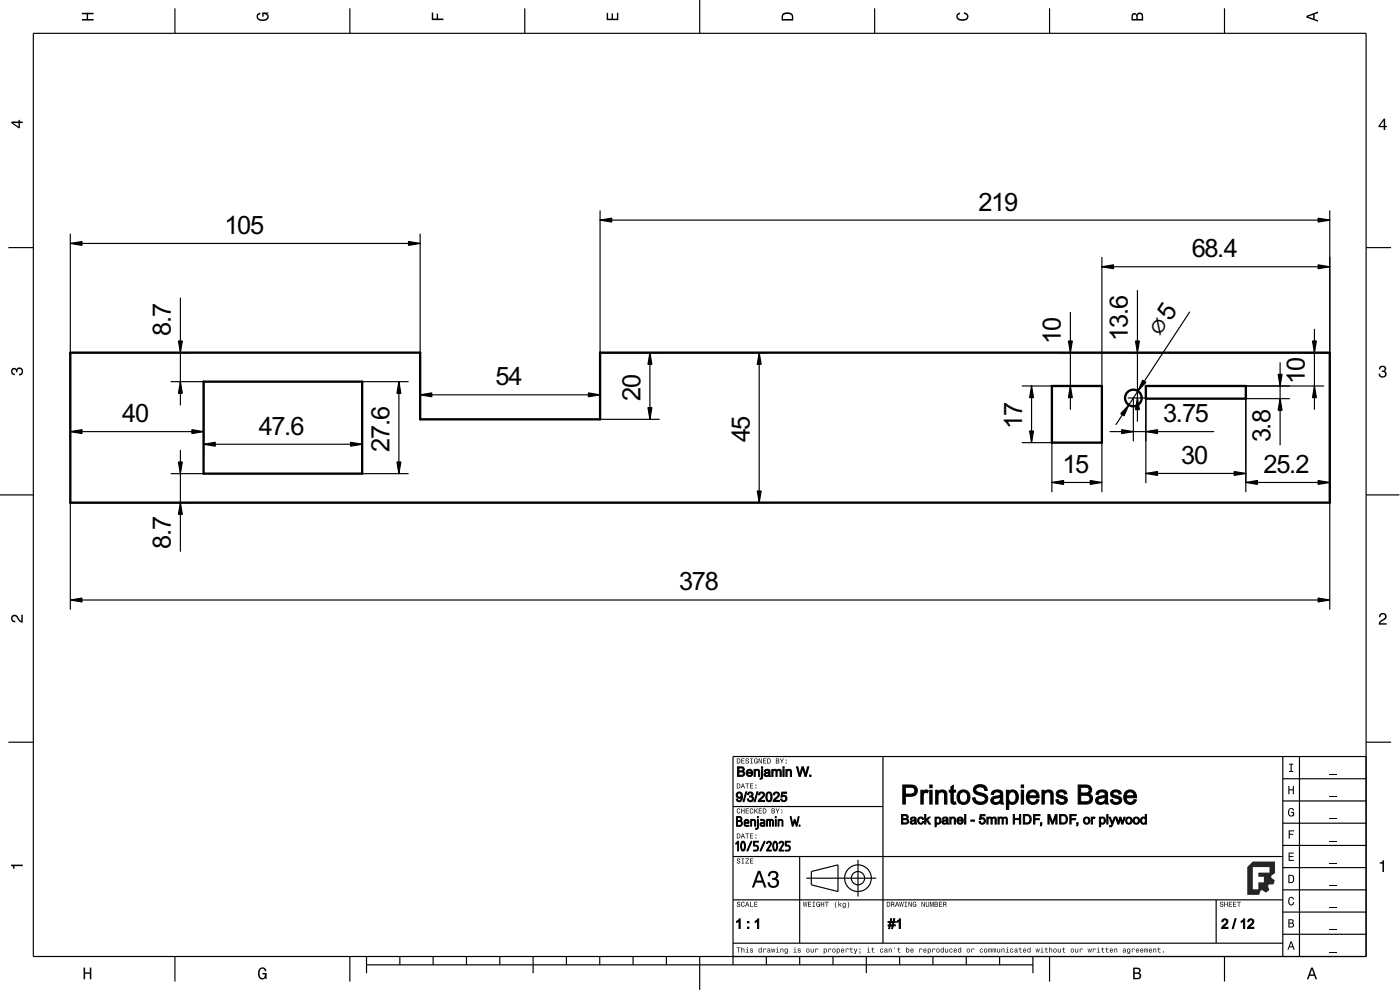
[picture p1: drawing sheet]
<svg xmlns="http://www.w3.org/2000/svg" width="420mm" height="297mm" viewBox="0 0 420 297" stroke-linecap="round" stroke-linejoin="round" font-family="sans-serif">
<defs><g id="words">
<g font-size="6.9">
<text x="293.7" y="63.2">219</text>
<text x="67.4" y="70.2">105</text>
<text x="357.7" y="77.2">68.4</text>
<text x="51.3" y="100.8" transform="rotate(-90 51.3 100.8)">8.7</text>
<text x="348.1" y="101.4" transform="rotate(-57 348.1 101.4)">⌀5</text>
<text x="318.4" y="103.1" transform="rotate(-90 318.4 103.1)">10</text>
<text x="338.5" y="102.3" transform="rotate(-90 338.5 102.3)">13.6</text>
<text x="148.7" y="115.6">54</text>
<text x="391.6" y="115.1" transform="rotate(-90 391.6 115.1)">10</text>
<text x="192.2" y="120.2" transform="rotate(-90 192.2 120.2)">20</text>
<text x="36.7" y="126.7">40</text>
<text x="77.6" y="130.4">47.6</text>
<text x="306.7" y="128.6" transform="rotate(-90 306.7 128.6)">17</text>
<text x="349" y="126.7">3.75</text>
<text x="116.9" y="135.6" transform="rotate(-90 116.9 135.6)">27.6</text>
<text x="225" y="132.7" transform="rotate(-90 225 132.7)">45</text>
<text x="381.3" y="132.7" transform="rotate(-90 381.3 132.7)">3.8</text>
<text x="318.9" y="141.9">15</text>
<text x="354.5" y="139.2">30</text>
<text x="379.2" y="141.9">25.2</text>
<text x="51.3" y="164.7" transform="rotate(-90 51.3 164.7)">8.7</text>
<text x="203.8" y="177.2">378</text>
</g>
</g></defs>
<g fill="none" stroke="#000" stroke-width=".35">
<path d="M10 10h400v277h-400zM52.5 2.5v7.5M105 2.5v7.5M157.5 2.5v7.5M210 0v10M262.5 2.5v7.5M315 2.5v7.5M367.5 2.5v7.5M2.5 74.3h7.5M410 74.3h7.5M0 148.5h10M410 148.5h10"/>
<path d="M2.5 222.7h7.5M265 227v56M385 233.7h25M385 227v60M390 227v60M410 222.7h7.5M410 227h-190v62.5M220 257h165M220 242h45M240 257v26M257.5 258v11M385 253.7h25"/>
<path d="M385 247h25M385 240.3h25M220 270h165M242 263.5h21M243.5 261.5l8-2v8l-8-2zM365 270v13M385 273.7h25M385 267h25M385 260.3h25M52.5 287v7.5M105 287v7.5M110 289.5h200"/>
<path d="M110 287v5M120 287v2.5M130 287v2.5M140 287v2.5M150 287v2.5M160 287v5M170 287v2.5M180 287v2.5M190 287v2.5M200 287v2.5M210 287v10M220 283h165"/>
<path d="M230 287v2.5M240 287v2.5M250 287v2.5M260 287v5M270 287v2.5M280 287v2.5M290 287v2.5M300 287v2.5M310 287v5M315 287v7.5M367.5 287v7.5M385 280.3h25"/>
<circle cx="257.5" cy="263.5" r="4"/>
<circle cx="257.5" cy="263.5" r="2"/>
</g>
<g fill="#000">
<path d="M24.6 3.8h3.5v.5h-1.7v1.4h1.7v.5h-3.5v-.5h1.4v-1.4h-1.4z" fill-rule="evenodd"/>
<path d="M77.3 4.2l.8-.4v.5l-.3 .1a.68 .68 0 0 0-.4 .6 .68 .68 0 0 0 .4 .6 1.68 1.68 0 0 0 2.4-.6 .92 .92 0 0 0-1.1-.8v.8h-.4v-1.3h1.9v.3l-.5 .1 .4 .4a1.19 1.19 0 0 1-.9 1.7 1.9 1.9 0 0 1-2.6-1.3z" fill-rule="evenodd"/>
<path d="M129.6 3.8h.4v1.8h1v-1.5h.5v1.5h1.6v.4h-3.5z" fill-rule="evenodd"/>
<path d="M182.1 3.9h.4v1.7h1v-1.6h.5v1.6h1.2v-1.8h.4v2.3h-3.5z" fill-rule="evenodd"/>
<path d="M235 4a2.19 2.19 0 0 0-.4 2.2h3.5v-1.2a1.92 1.92 0 0 0-3.1-1zM235.3 4.4l.4-.2a1.44 1.44 0 0 1 2 .8v.7h-2.7l.1-1z" fill-rule="evenodd"/>
<path d="M287.3 4.2l.8-.4v.4l-.3 .1a.66 .66 0 0 0-.4 .6 .66 .66 0 0 0 .4 .6l.4 .2a1.59 1.59 0 0 0 2-.7 .9 .9 0 0 0-.9-.8v-.5a1.24 1.24 0 0 1 1.3 1.1 1.24 1.24 0 0 1-1 1.4 1.93 1.93 0 0 1-2.6-1.2z" fill-rule="evenodd"/>
<path d="M339.8 4.2l-.2 2h3.5v-1.4a.98 .98 0 0 0-.8-1 .98 .98 0 0 0-1.1 .6 .84 .84 0 0 0-1.4-.2zM340.1 4.5l.4-.1 .4 .1 .1 1.2h-1zM341.6 4.4l.4-.2a.57 .57 0 0 1 .7 .7v.8h-1.3z" fill-rule="evenodd"/>
<path d="M392.1 4.7v.6l3.5 1.2v-.4l-1.1-.4v-1.4l1.1-.4v-.4zM392.6 5l1.5-.5v1z" fill-rule="evenodd"/>
<path d="M3.4 36.5v.4l2.1 1.6h.5v-1.6h.8v-.4h-.8v-.5h-.4v.5zM4 36.9h1.6v1.1z" fill-rule="evenodd"/>
<path d="M415.3 35.6l-1.6 2.1v.5h1.6v.8h.4v-.8h.5v-.4h-.5v-2.2zM415.3 36.2v1.6h-1.1z" fill-rule="evenodd"/>
<path d="M3.6 110.6a.86 .86 0 0 1 1.4 .2 1.12 1.12 0 0 1 1.5-.4 1.12 1.12 0 0 1 .3 1.6l-.5 .6-.6 .1v-.5a.72 .72 0 0 0 .9-.7 .72 .72 0 0 0-.8-.7 .72 .72 0 0 0-.6 .9h-.4a.62 .62 0 0 0-.4-.8 .62 .62 0 0 0-.8 .4 .62 .62 0 0 0 .5 .8h.4l-.1 .5a1.17 1.17 0 0 1-1-.7 1.17 1.17 0 0 1 .2-1.3z" fill-rule="evenodd"/>
<path d="M414.1 110a1.01 1.01 0 0 1 1.5-.2 1.01 1.01 0 0 1 0 1.5 1.12 1.12 0 0 1 .4 1.6 1.12 1.12 0 0 1-1.6 .3l-.6-.6-.1-.5h.5a.72 .72 0 0 0 .6 .9 .72 .72 0 0 0 .8-.8 .72 .72 0 0 0-.9-.6v-.4a.62 .62 0 0 0 .8-.4 .62 .62 0 0 0-.5-.8 .62 .62 0 0 0-.7 .5l-.1 .4h-.4z" fill-rule="evenodd"/>
<path d="M3.6 184.7a1.22 1.22 0 0 1 2 .8l.8 .8v-1.9h.4v2.4a2.76 2.76 0 0 1-2-1.8 .69 .69 0 0 0-1.1 .5 .69 .69 0 0 0 .9 .8v.4a1.18 1.18 0 0 1-1.2-.6 1.18 1.18 0 0 1 .2-1.4z" fill-rule="evenodd"/>
<path d="M414.2 184.2a1.18 1.18 0 0 1 1.9 .3 1.18 1.18 0 0 1-1 1.7l-.8 .8h1.9v.4h-2.4a2.76 2.76 0 0 1 1.8-2 .69 .69 0 0 0-.5-1.1 .69 .69 0 0 0-.8 .9h-.5z" fill-rule="evenodd"/>
<path d="M221.1 227.6v1.5h.5a.77 .77 0 0 0 .6-.8 .77 .77 0 0 0-.6-.7zM221.3 227.8a.58 .58 0 0 1 .7 .5 .58 .58 0 0 1-.7 .6zM222.5 227.6v1.5h.9v-.2h-.7v-.5h.7v-.2h-.7v-.4h.7v-.2zM223.9 227.7a.6 .6 0 0 0 0 .6 .6 .6 0 0 0 .7 .2 .33 .33 0 0 1-.4 .5 .33 .33 0 0 1-.3-.4h-.2a.54 .54 0 0 0 .6 .6 .54 .54 0 0 0 .5-.7 .54 .54 0 0 0-.8-.4 .28 .28 0 0 1 .2-.4 .28 .28 0 0 1 .3 .3h.2v-.2l-.3-.2zM225.2 227.6v.2h.2v1.1h-.2v.2h.7v-.2h-.3v-1.1h.3v-.2zM226.4 227.7a.72 .72 0 0 0-.2 1 .72 .72 0 0 0 1 .3l.2 .1v-.8h-.6v.1h.4l-.2 .5a.52 .52 0 0 1-.6-.6 .52 .52 0 0 1 .7-.4l.3 .1-.3-.4zM227.7 227.6v1.5h.1v-1.3l.6 1.3h.2v-1.5h-.1v1.2l-.6-1.2zM229 227.6v1.5h.9v-.2h-.7v-.5h.7v-.2h-.7v-.4h.7v-.2zM230.3 227.6v1.5h.5a.77 .77 0 0 0 .5-.8 .77 .77 0 0 0-.5-.7zM230.5 227.8a.58 .58 0 0 1 .6 .5 .58 .58 0 0 1-.6 .6zM232.9 227.6v1.5h.5a.42 .42 0 0 0 .5-.3 .42 .42 0 0 0-.3-.5l.2-.2-.1-.4zM233.1 227.8h.3a.23 .23 0 0 1 .2 .2 .23 .23 0 0 1-.3 .2h-.2zM233.1 228.4h.3a.26 .26 0 0 1 .3 .2 .26 .26 0 0 1-.3 .3h-.3zM234.1 227.6l.5 .9v.6h.2v-.6l.5-.9h-.3l-.3 .7-.4-.7zM235.8 228.7v.4h.3v-.4zM235.8 227.9v.3h.3v-.3z" fill-rule="evenodd"/>
<path d="M221.1 235.1v1.5h.5a.77 .77 0 0 0 .6-.8 .77 .77 0 0 0-.6-.7zM221.3 235.3a.58 .58 0 0 1 .7 .5 .58 .58 0 0 1-.7 .6zM222.8 235.1l-.5 1.5h.2l.1-.5h.6l.2 .5h.2l-.5-1.5zM222.9 235.3l.3 .6h-.5zM223.7 235.1v.2h.4v1.3h.2v-1.3h.5v-.2zM225.1 235.1v1.5h.9v-.2h-.7v-.5h.7v-.2h-.7v-.4h.7v-.2zM226.7 236.2v.4h.3v-.4zM226.7 235.4v.3h.3v-.3z" fill-rule="evenodd"/>
<path d="M386.6 235.8h.4v1h1v-1h.3v2.5h-.3v-1.2h-1v1.2h-.4z" fill-rule="evenodd"/>
<path d="M386.9 229.1h1.2v.3h-.5v1.9h.5v.3h-1.2v-.3h.4v-1.9h-.4z" fill-rule="evenodd"/>
<path d="M3.3 259.4h3.5v.5h-2.5v.8h-.3a.77 .77 0 0 0-.7-.9z" fill-rule="evenodd"/>
<path d="M221.3 257.7a.6 .6 0 0 0 0 .6 .6 .6 0 0 0 .7 .3 .33 .33 0 0 1-.4 .4 .33 .33 0 0 1-.3-.4h-.2a.54 .54 0 0 0 .6 .6 .54 .54 0 0 0 .5-.7 .54 .54 0 0 0-.8-.4 .28 .28 0 0 1 .2-.4 .28 .28 0 0 1 .3 .3h.2v-.2l-.3-.2zM222.6 257.6v.2h.2v1.1h-.2v.2h.7v-.2h-.3v-1.1h.3v-.2zM223.8 257.6v.2h.8l-.9 1.3h1.1v-.2h-.9l.9-1.3zM225.1 257.6v1.5h.9v-.2h-.7v-.5h.7v-.2h-.7v-.4h.7v-.2z" fill-rule="evenodd"/>
<path d="M221.1 250.1v1.5h.5a.77 .77 0 0 0 .6-.8 .77 .77 0 0 0-.6-.7zM221.3 250.3a.58 .58 0 0 1 .7 .5 .58 .58 0 0 1-.7 .6zM222.8 250.1l-.5 1.5h.2l.1-.5h.6l.2 .5h.2l-.5-1.5zM222.9 250.3l.3 .6h-.5zM223.7 250.1v.2h.4v1.3h.2v-1.3h.5v-.2zM225.1 250.1v1.5h.9v-.2h-.7v-.5h.7v-.2h-.7v-.4h.7v-.2zM226.7 251.2v.4h.3v-.4zM226.7 250.4v.3h.3v-.3z" fill-rule="evenodd"/>
<path d="M221.3 242.7a.72 .72 0 0 0-.2 1 .72 .72 0 0 0 .9 .3l.2-.5-.4 .4a.56 .56 0 0 1-.5-.6 .56 .56 0 0 1 .6-.5l.3 .2-.4-.4zM222.4 242.6v1.5h.2v-.7h.6v.7h.2v-1.5h-.2v.6h-.6v-.6zM223.8 242.6v1.5h.9v-.2h-.7v-.5h.7v-.2h-.7v-.4h.7v-.2zM225.2 242.7a.72 .72 0 0 0-.2 1 .72 .72 0 0 0 .9 .3l.2-.5-.4 .4a.56 .56 0 0 1-.5-.6 .56 .56 0 0 1 .6-.5l.3 .2-.4-.4zM226.4 242.6v1.5h.2l.2-.8 .5 .8h.2l-.6-.9 .6-.6h-.3l-.6 .7v-.7zM227.7 242.6v1.5h.9v-.2h-.7v-.5h.7v-.2h-.7v-.4h.7v-.2zM228.9 242.6v1.5h.5a.77 .77 0 0 0 .6-.8 .77 .77 0 0 0-.6-.7zM229.1 242.7a.58 .58 0 0 1 .7 .6 .58 .58 0 0 1-.7 .6zM231.6 242.6v1.5h.5a.42 .42 0 0 0 .5-.3 .42 .42 0 0 0-.3-.5l.2-.3-.1-.3zM231.7 242.7h.4a.23 .23 0 0 1 .2 .3 .23 .23 0 0 1-.3 .2h-.3zM231.7 243.4h.4a.26 .26 0 0 1 .3 .2 .26 .26 0 0 1-.3 .3h-.4zM232.7 242.6l.6 .9v.6h.2v-.6l.5-.9h-.3l-.3 .7-.4-.7zM234.5 243.7v.4h.3v-.4zM234.5 242.9v.3h.3v-.3z" fill-rule="evenodd"/>
<path d="M386.7 255.8h1.6v.3h-1.2v.8h1.1v.3h-1.1v.8h1.2v.3h-1.6z" fill-rule="evenodd"/>
<path d="M386.7 249.1h1.7v.3h-1.3v.8h1v.3h-1v1.1h-.4z" fill-rule="evenodd"/>
<path d="M386.8 242.8a.85 .85 0 0 1 .9-.4 .85 .85 0 0 1 .7 .8h-.4l-.3-.5a1.04 1.04 0 0 0-.9 .9 1.04 1.04 0 0 0 .7 1.1l.4-.2 .1-.6h-.5v-.3h.9v1.4l-.3-.4-.4 .4a1.2 1.2 0 0 1-1.1-1.8z" fill-rule="evenodd"/>
<path d="M221.3 270.7a.6 .6 0 0 0 0 .6 .6 .6 0 0 0 .7 .3 .33 .33 0 0 1-.4 .4 .33 .33 0 0 1-.3-.4h-.2a.54 .54 0 0 0 .6 .6 .54 .54 0 0 0 .5-.7 .54 .54 0 0 0-.8-.4 .28 .28 0 0 1 .2-.4 .28 .28 0 0 1 .3 .3h.2v-.2l-.3-.2zM222.6 270.7a.72 .72 0 0 0-.2 1 .72 .72 0 0 0 .9 .3l.2-.5-.4 .4a.56 .56 0 0 1-.5-.6 .56 .56 0 0 1 .6-.5l.3 .2-.4-.4zM224.1 270.6l-.5 1.5h.2l.1-.5h.6l.2 .5h.2l-.5-1.5zM224.2 270.8l.3 .7h-.5zM225.1 270.6v1.5h1v-.2h-.8v-1.3zM226.4 270.6v1.5h.9v-.2h-.7v-.5h.7v-.2h-.7v-.4h.7v-.2z" fill-rule="evenodd"/>
<path d="M227.5 261.3l-1.9 5h.7l.5-1.5h2l.5 1.5h.7l-1.8-5zM227.8 262l.8 2.2h-1.5zM230.9 261.7l-.4 1.2h.6a.88 .88 0 0 1 .5-1.1 .88 .88 0 0 1 1.1 .4 .88 .88 0 0 1-.3 1.2h-.7v.6a1.03 1.03 0 0 1 1.4 .6 1.03 1.03 0 0 1-.7 1.3 1.03 1.03 0 0 1-1.3-.7l-.1-.5h-.7a1.68 1.68 0 0 0 2.2 1.7 1.68 1.68 0 0 0 .9-2.6l-.4-.2a1.29 1.29 0 0 0 .5-1.6 1.29 1.29 0 0 0-1.5-.7z" fill-rule="evenodd"/>
<path d="M241 270.6l.2 1.5h.2l.2-1.3 .3 1.3h.1l.3-1.5h-.2l-.2 1.2-.2-1.2h-.2l-.2 1.2-.2-1.2zM242.5 270.6v1.5h.9v-.2h-.7v-.5h.7v-.2h-.7v-.4h.7v-.2zM243.9 270.6v.2h.2v1.1h-.2v.2h.7v-.2h-.3v-1.1h.3v-.2zM245.1 270.7a.72 .72 0 0 0-.2 1 .72 .72 0 0 0 1 .3l.2 .1v-.8h-.6v.1h.4l-.2 .5a.52 .52 0 0 1-.6-.6 .52 .52 0 0 1 .7-.4l.3 .1-.3-.4zM246.3 270.6v1.5h.2v-.7h.6v.7h.2v-1.5h-.2v.6h-.6v-.6zM247.6 270.6v.2h.4v1.3h.2v-1.3h.5v-.2zM250.9 270.5a1.35 1.35 0 0 0 .1 2 1.84 1.84 0 0 1 0-2zM251.6 270.5v1.6h.2l.2-.6 .4 .6h.2l-.5-.8 .5-.4-.8 .5v-.9zM253 271a.55 .55 0 0 0-.2 .8 .55 .55 0 0 0 .8 .1 .41 .41 0 0 1-.2 .4 .41 .41 0 0 1-.5-.1 .47 .47 0 0 0 .5 .3 .47 .47 0 0 0 .4-.5v-1.1l-.2 .2-.3-.2zM253.1 271.2l.1-.1a.39 .39 0 0 1 .4 .4 .39 .39 0 0 1-.5 .3zM254.4 270.5a1.85 1.85 0 0 1 0 2 1.22 1.22 0 0 0 0-2z" fill-rule="evenodd"/>
<path d="M266.1 270.6v1.5h.5a.77 .77 0 0 0 .6-.8 .77 .77 0 0 0-.6-.7zM266.3 270.8a.58 .58 0 0 1 .7 .5 .58 .58 0 0 1-.7 .6zM267.5 270.6v1.5h.2v-.7a.45 .45 0 0 1 .5 .2 .45 .45 0 0 1 0 .5l.3-.1-.3-.7a.42 .42 0 0 0 .2-.4 .42 .42 0 0 0-.4-.3zM267.7 270.8h.2a.26 .26 0 0 1 .3 .2 .26 .26 0 0 1-.3 .3h-.2zM269.1 270.6l-.5 1.5h.2l.1-.5h.6l.2 .5h.2l-.5-1.5zM269.2 270.8l.3 .6h-.5zM269.9 270.6l.2 1.5h.2l.2-1.3 .3 1.3h.1l.3-1.5h-.2l-.1 1.2-.3-1.2h-.1l-.3 1.2-.1-1.2zM271.5 270.6v.2h.2v1.1h-.2v.2h.7v-.2h-.3v-1.1h.3v-.2zM272.7 270.6v1.5h.1v-1.3l.6 1.3h.2v-1.5h-.1v1.2l-.6-1.2zM274 270.7a.72 .72 0 0 0-.2 1 .72 .72 0 0 0 1 .3l.2 .1v-.8h-.6v.1h.4l-.2 .5a.52 .52 0 0 1-.6-.6 .52 .52 0 0 1 .7-.4l.3 .1-.3-.4zM276.6 270.6v1.5h.1v-1.3l.6 1.3h.2v-1.5h-.1v1.2l-.6-1.2zM277.8 270.6v.9a.52 .52 0 0 0 .6 .6 .52 .52 0 0 0 .5-.6v-.9h-.2v.9a.33 .33 0 0 1-.3 .4 .33 .33 0 0 1-.4-.4v-.9zM279.1 270.6v1.5h.2v-1.4l.3 1.4h.1l.3-1.4v1.4h.2v-1.5h-.3l-.2 1.3-.3-1.3zM280.5 270.6v1.5h.5a.42 .42 0 0 0 .5-.3 .42 .42 0 0 0-.3-.5l.2-.2-.1-.4zM280.7 270.8h.3a.23 .23 0 0 1 .2 .2 .23 .23 0 0 1-.3 .2h-.2zM280.7 271.4h.3a.26 .26 0 0 1 .3 .2 .26 .26 0 0 1-.3 .3h-.3zM281.8 270.6v1.5h1v-.2h-.8v-.5h.7v-.2h-.7v-.4h.7v-.2zM283.1 270.6v1.5h.2v-.7a.45 .45 0 0 1 .5 .2 .45 .45 0 0 1 .1 .5l.2-.1-.3-.7a.42 .42 0 0 0 .2-.4 .42 .42 0 0 0-.4-.3zM283.3 270.8h.2a.26 .26 0 0 1 .3 .2 .26 .26 0 0 1-.3 .3h-.2z" fill-rule="evenodd"/>
<path d="M366.3 270.7a.6 .6 0 0 0 0 .6 .6 .6 0 0 0 .7 .3 .33 .33 0 0 1-.4 .4 .33 .33 0 0 1-.3-.4h-.2a.54 .54 0 0 0 .6 .6 .54 .54 0 0 0 .5-.7 .54 .54 0 0 0-.8-.4 .28 .28 0 0 1 .2-.4 .28 .28 0 0 1 .3 .3h.2v-.2l-.3-.2zM367.4 270.6v1.5h.2v-.7h.6v.7h.2v-1.5h-.2v.6h-.6v-.6zM368.8 270.6v1.5h.9v-.2h-.7v-.5h.7v-.2h-.7v-.4h.7v-.2zM370.1 270.6v1.5h.9v-.2h-.7v-.5h.7v-.2h-.7v-.4h.7v-.2zM371.3 270.6v.2h.4v1.3h.2v-1.3h.5v-.2z" fill-rule="evenodd"/>
<path d="M386.7 262.5v2.5h.8a1.28 1.28 0 0 0 1-1.3 1.28 1.28 0 0 0-1-1.2zM387 262.8a.96 .96 0 0 1 1.1 .9 .96 .96 0 0 1-1.1 1z" fill-rule="evenodd"/>
<path d="M386.7 275.8v2.5h.9a.7 .7 0 0 0 .8-.5 .7 .7 0 0 0-.5-.8l.4-.6a.62 .62 0 0 0-.8-.6zM387 276.1h.5a.38 .38 0 0 1 .4 .4 .38 .38 0 0 1-.4 .3h-.5zM387 277.1h.5a.44 .44 0 0 1 .5 .5 .44 .44 0 0 1-.4 .4h-.6z" fill-rule="evenodd"/>
<path d="M386.8 269.4a.85 .85 0 0 1 1-.3 .85 .85 0 0 1 .6 .8h-.4l-.3-.5a1.05 1.05 0 0 0-.8 .9 1.05 1.05 0 0 0 .6 1.1l.4-.2 .2-.5h.3a.89 .89 0 0 1-.7 1 .89 .89 0 0 1-1-.8z" fill-rule="evenodd"/>
<path d="M414.1 258.8a.77 .77 0 0 0 .9-.7h.4v3.5h-.5v-2.5h-.8z" fill-rule="evenodd"/>
<path d="M25.1 290.3h.4v1.4h1.5v-1.4h.4v3.5h-.4v-1.6h-1.5v1.6h-.4z" fill-rule="evenodd"/>
<path d="M77.8 290.7a1.19 1.19 0 0 1 1.3-.4 1.19 1.19 0 0 1 .9 1.1h-.5l-.1-.3a.68 .68 0 0 0-.6-.5 .68 .68 0 0 0-.7 .4 1.68 1.68 0 0 0 .6 2.5 .92 .92 0 0 0 .8-1.1h-.8v-.5h1.3v1.9h-.2l-.1-.5-.4 .5a1.19 1.19 0 0 1-1.8-1v-1.5z" fill-rule="evenodd"/>
<path d="M221.1 284.3v.2h.4v1.3h.2v-1.3h.5v-.2zM222.5 284.2v1.6h.2v-.8l.3-.3 .2 .2v.9h.2v-.8a.38 .38 0 0 0-.3-.4 .38 .38 0 0 0-.4 .2v-.6zM223.9 284.7l.3 .1v.8l-.4 .2h1l-.4-.2v-.9zM224.2 284.2l.2 .2zM225.2 284.7v.4l.6 .3a.26 .26 0 0 1-.2 .3 .26 .26 0 0 1-.3-.3h-.2a.42 .42 0 0 0 .6 .4 .42 .42 0 0 0 .1-.7l-.5-.2 .2-.2 .5 .2-.1-.2zM227.8 284.7a.54 .54 0 0 0-.2 .8 .54 .54 0 0 0 .8 .1l.2 .2v-1.6h-.2v.6l-.3-.2zM227.9 284.9l.1-.1a.39 .39 0 0 1 .4 .4 .39 .39 0 0 1-.5 .3zM229.1 284.6v1.2h.2v-1l.7 .2a.38 .38 0 0 0-.3-.4 .38 .38 0 0 0-.5 .2zM230.4 284.7l-.1 .3 .5-.2 .1 .3a.42 .42 0 0 0-.6 .1 .42 .42 0 0 0 .3 .6l.7-.2-.2-.9zM230.5 285.4a.25 .25 0 0 1 .5 0 .25 .25 0 0 1-.5 0zM231.4 284.6l.3 1.2h.2l.2-1 .1 1h.2l.3-1.2h-.2l-.2 1-.2-1h-.1l-.2 1-.2-1zM233 284.7l.3 .1v.8l-.4 .2h1l-.4-.2v-.9zM233.3 284.2l.2 .2zM234.2 284.6v1.2h.2v-.8l.3-.3 .2 .2v.9h.2v-.8a.38 .38 0 0 0-.3-.4 .38 .38 0 0 0-.4 .2zM235.6 284.7a.55 .55 0 0 0-.2 .8 .55 .55 0 0 0 .8 .1 .41 .41 0 0 1-.2 .5 .41 .41 0 0 1-.5-.2 .47 .47 0 0 0 .5 .3 .47 .47 0 0 0 .4-.5v-1.1l-.2 .2-.3-.2zM235.7 284.9l.1-.1a.39 .39 0 0 1 .4 .4 .39 .39 0 0 1-.5 .3zM238.2 284.7l.3 .1v.8l-.4 .2h1l-.4-.2v-.9zM238.5 284.2l.2 .2zM239.5 284.7v.4l.6 .3a.26 .26 0 0 1-.2 .3 .26 .26 0 0 1-.3-.3h-.2a.42 .42 0 0 0 .6 .4 .42 .42 0 0 0 .1-.7l-.5-.2 .3-.2 .4 .2-.1-.2zM242 285.2a.57 .57 0 0 0 1.1 0 .57 .57 0 0 0-1.1 0zM242.2 284.9l.1-.1a.4 .4 0 0 1 .5 .4 .4 .4 0 0 1-.6 .3zM243.3 284.6v.8a.38 .38 0 0 0 .3 .4 .38 .38 0 0 0 .4-.2l.2 .2v-1.2h-.2v.8l-.3 .2-.2-.1v-.9zM244.7 284.6v1.2h.2l.1-1 .6 .2a.38 .38 0 0 0-.3-.4 .38 .38 0 0 0-.4 .2zM247.2 284.6v1.6h.2l.1-.5a.53 .53 0 0 0 .7-.5 .53 .53 0 0 0-.8-.4zM247.5 284.9l.1-.1a.39 .39 0 0 1 .4 .4 .39 .39 0 0 1-.5 .3zM248.6 284.6v1.2h.2l.1-1 .6 .2a.38 .38 0 0 0-.3-.4 .38 .38 0 0 0-.4 .2zM249.8 285.2a.57 .57 0 0 0 1.1 0 .57 .57 0 0 0-1.1 0zM250 284.9l.1-.1a.4 .4 0 0 1 .5 .4 .4 .4 0 0 1-.6 .3zM251.1 284.6v1.6h.2l.1-.5a.53 .53 0 0 0 .7-.5 .53 .53 0 0 0-.8-.4zM251.4 284.9l.1-.1a.39 .39 0 0 1 .4 .4 .39 .39 0 0 1-.5 .3zM252.5 284.7a.57 .57 0 0 0-.1 .9 .57 .57 0 0 0 .9 0v-.2l-.5 .2-.2-.3h.7l-.1-.6-.3-.1zM252.7 284.8h.3l.2 .3h-.6zM253.8 284.6v1.2h.2l.1-1 .6 .2a.38 .38 0 0 0-.3-.4 .38 .38 0 0 0-.4 .2zM255.3 284.3v.4l-.4 .1h.4l.1 .9 .5 .1-.4-.4v-.6h.4v-.1h-.4v-.4zM256.2 284.6l.5 1.2-.4 .4h.3l.7-1.6h-.2l-.3 1-.4-1zM257.9 284.6v.3h.3v-.3zM257.9 285.5l.2 .3-.2 .4 .3-.4v-.3zM260.3 284.7l.3 .1v.8l-.4 .2h1l-.4-.2v-.9zM260.6 284.2l.2 .2zM261.8 284.3v.4l-.3 .1h.3l.1 .9 .5 .1-.4-.4v-.6h.4v-.1h-.4v-.4zM264.2 284.7a.57 .57 0 0 0 0 .9 .57 .57 0 0 0 .8 0l-.1-.2a.32 .32 0 0 1-.5 0 .32 .32 0 0 1 0-.4 .32 .32 0 0 1 .5 0h.2l-.3-.4zM265.6 284.7l-.2 .3 .6-.2 .1 .3a.42 .42 0 0 0-.7 .1 .42 .42 0 0 0 .3 .6l.7-.2-.2-.9zM265.6 285.4a.25 .25 0 0 1 .5 0 .25 .25 0 0 1-.5 0zM266.7 284.6v1.2h.2v-.8l.3-.3 .2 .2v.9h.2v-.8a.38 .38 0 0 0-.2-.4 .38 .38 0 0 0-.5 .2zM268.4 284.2l.2 .6zM269.6 284.3v.4l-.3 .1h.3l.1 .9 .5 .1-.4-.4v-.6h.4v-.1h-.4v-.4zM271.9 284.2v1.6l.2-.2a.5 .5 0 0 0 .8-.4 .5 .5 0 0 0-.8-.4v-.6zM272.2 284.9l.1-.1a.39 .39 0 0 1 .4 .4 .39 .39 0 0 1-.5 .3zM273.3 284.7a.57 .57 0 0 0-.1 .9 .57 .57 0 0 0 .9 0v-.2l-.5 .2-.2-.3h.8l-.2-.6-.3-.1zM273.5 284.8h.3l.2 .3h-.6zM275.9 284.6v1.2h.2l.1-1 .6 .2a.38 .38 0 0 0-.3-.4 .38 .38 0 0 0-.4 .2zM277.2 284.7a.57 .57 0 0 0 0 .9 .57 .57 0 0 0 .8 0l.1-.2-.6 .2-.2-.3h.8l-.2-.6-.3-.1zM277.4 284.8h.3l.2 .3h-.6zM278.4 284.6v1.6h.2l.1-.5a.53 .53 0 0 0 .8-.5 .53 .53 0 0 0-.9-.4zM278.7 284.9l.1-.1a.39 .39 0 0 1 .4 .4 .39 .39 0 0 1-.5 .3zM279.8 284.6v1.2h.2l.1-1 .6 .2a.38 .38 0 0 0-.3-.4 .38 .38 0 0 0-.4 .2zM281 285.2a.57 .57 0 0 0 1.1 0 .57 .57 0 0 0-1.1 0zM281.3 284.9l.1-.1a.4 .4 0 0 1 .4 .4 .4 .4 0 0 1-.5 .3zM282.4 284.7a.54 .54 0 0 0-.1 .8 .54 .54 0 0 0 .8 .1l.1 .2v-1.6h-.1v.6l-.4-.2zM282.6 284.9v-.1a.39 .39 0 0 1 .5 .4 .39 .39 0 0 1-.5 .3zM283.6 284.6v.8a.38 .38 0 0 0 .3 .4 .38 .38 0 0 0 .5-.2l.1 .2v-1.2h-.1l-.1 .8-.3 .2-.2-.1v-.9zM285 284.7a.57 .57 0 0 0 0 .9 .57 .57 0 0 0 .8 0l-.1-.2a.32 .32 0 0 1-.5 0 .32 .32 0 0 1 0-.4 .32 .32 0 0 1 .5 0h.2l-.3-.4zM286.3 284.7a.57 .57 0 0 0 0 .9 .57 .57 0 0 0 .8 0l.1-.2-.6 .2-.2-.3h.8l-.2-.6-.3-.1zM286.5 284.8h.3l.2 .3h-.6zM287.6 284.7a.54 .54 0 0 0-.1 .8 .54 .54 0 0 0 .8 .1l.2 .2v-1.6h-.2v.6l-.4-.2zM287.8 284.9v-.1a.39 .39 0 0 1 .5 .4 .39 .39 0 0 1-.5 .3zM290.1 285.2a.57 .57 0 0 0 1.1 0 .57 .57 0 0 0-1.1 0zM290.4 284.9l.1-.1a.4 .4 0 0 1 .4 .4 .4 .4 0 0 1-.5 .3zM291.5 284.6v1.2h.2l.1-1 .6 .2a.38 .38 0 0 0-.3-.4 .38 .38 0 0 0-.4 .2zM294.2 284.7a.57 .57 0 0 0-.1 .9 .57 .57 0 0 0 .8 0l-.1-.2a.32 .32 0 0 1-.5 0 .32 .32 0 0 1 0-.4 .32 .32 0 0 1 .5 0h.2l-.3-.4zM295.3 285.2a.57 .57 0 0 0 1.1 0 .57 .57 0 0 0-1.1 0zM295.6 284.9l.1-.1a.4 .4 0 0 1 .4 .4 .4 .4 0 0 1-.5 .3zM296.6 284.6v1.2h.2l.1-1.1 .1 1.1h.2l.2-1.1 .1 1.1h.1l-.1-1.2zM297.9 284.6v1.2h.2l.1-1.1 .1 1.1h.2l.2-1.1 .1 1.1h.1l-.1-1.2zM299.3 284.6v.8a.38 .38 0 0 0 .2 .4 .38 .38 0 0 0 .5-.2l.2 .2v-1.2h-.2l-.1 .8-.2 .2-.2-.1-.1-.9zM300.6 284.6v1.2h.2v-.8l.3-.3 .2 .2v.9h.2v-.8a.38 .38 0 0 0-.3-.4 .38 .38 0 0 0-.5 .2zM302 284.7l.3 .1v.8l-.4 .2h.9l-.4-.2v-.9zM302.3 284.2l.2 .2zM303.3 284.7a.57 .57 0 0 0-.1 .9 .57 .57 0 0 0 .9 0l-.2-.2a.32 .32 0 0 1-.5 0 .32 .32 0 0 1 0-.4 .32 .32 0 0 1 .5 0h.2l-.3-.4zM304.6 284.7l-.1 .3 .2-.2a.23 .23 0 0 1 .3-.1 .23 .23 0 0 1 .1 .4 .42 .42 0 0 0-.6 .1 .42 .42 0 0 0 .3 .6l.6-.2-.2-.9zM304.6 285.4a.25 .25 0 0 1 .5 0 .25 .25 0 0 1-.5 0zM306 284.3v.4l-.3 .1h.3l.1 .9 .5 .1-.4-.4v-.6h.4v-.1h-.4v-.4zM307.2 284.7a.57 .57 0 0 0-.1 .9 .57 .57 0 0 0 .8 0l.1-.2-.6 .2-.2-.3h.8l-.1-.6-.4-.1zM307.3 284.8h.3l.2 .3h-.6zM308.4 284.7a.54 .54 0 0 0-.1 .8 .54 .54 0 0 0 .8 .1l.2 .2v-1.6h-.2v.6l-.4-.2zM308.6 284.9l.1-.1a.39 .39 0 0 1 .4 .4 .39 .39 0 0 1-.5 .3zM310.8 284.6l.3 1.2h.1l.2-1 .2 1h.2l.3-1.2h-.2l-.2 1-.2-1h-.2l-.1 1-.2-1zM312.4 284.7l.3 .1v.8l-.4 .2h.9l-.3-.2v-.9zM312.7 284.2l.2 .2zM313.8 284.3v.4l-.3 .1h.3l.1 .9 .6 .1-.5-.4v-.6h.5v-.1h-.5v-.4zM314.9 284.2v1.6h.2v-.8l.3-.3 .2 .2v.9h.2v-.8a.38 .38 0 0 0-.3-.4 .38 .38 0 0 0-.4 .2v-.6zM316.1 285.2a.6 .6 0 0 0 1.2 0 .6 .6 0 0 0-1.2 0zM316.4 284.9l.1-.1a.4 .4 0 0 1 .4 .4 .4 .4 0 0 1-.5 .3zM317.5 284.6v.8a.38 .38 0 0 0 .2 .4 .38 .38 0 0 0 .5-.2l.2 .2v-1.2h-.2v.8l-.3 .2-.2-.1v-.9zM319 284.3v.4l-.3 .1h.3l.1 .9 .6 .1-.5-.4v-.6h.5v-.1h-.5v-.4zM321.3 285.2a.6 .6 0 0 0 1.2 0 .6 .6 0 0 0-1.2 0zM321.6 284.9l.1-.1a.4 .4 0 0 1 .4 .4 .4 .4 0 0 1-.5 .3zM322.7 284.6v.8a.38 .38 0 0 0 .2 .4 .38 .38 0 0 0 .5-.2l.2 .2v-1.2h-.2v.8l-.3 .2-.2-.1v-.9zM324.1 284.6v1.2h.1l.1-1 .7 .2a.38 .38 0 0 0-.3-.4 .38 .38 0 0 0-.5 .2zM326.4 284.6l.3 1.2h.2l.1-1 .2 1h.2l.3-1.2h-.2l-.2 1-.2-1h-.2l-.1 1-.2-1zM328 284.6v1.2h.1l.1-1 .7 .2a.38 .38 0 0 0-.3-.4 .38 .38 0 0 0-.5 .2zM329.3 284.7l.3 .1v.8l-.4 .2h1l-.4-.2v-.9zM329.6 284.2l.2 .2zM330.7 284.3v.4l-.3 .1h.3l.1 .9 .6 .1-.5-.4v-.6h.5v-.1h-.5v-.4zM332 284.3v.4l-.3 .1h.3l.1 .9 .6 .1-.5-.4v-.6h.5v-.1h-.5v-.4zM333.2 284.7a.57 .57 0 0 0-.1 .9 .57 .57 0 0 0 .8 0l.1-.2-.6 .2-.1-.3h.7l-.1-.6-.4-.1zM333.3 284.8h.4l.1 .3h-.5zM334.4 284.6v1.2h.2v-.8l.3-.3 .2 .2v.9h.2v-.8a.38 .38 0 0 0-.3-.4 .38 .38 0 0 0-.4 .2zM337.1 284.7l-.1 .3 .2-.2a.23 .23 0 0 1 .4-.1 .23 .23 0 0 1 0 .4 .42 .42 0 0 0-.6 .1 .42 .42 0 0 0 .3 .6l.7-.2-.3-.9zM337.2 285.4a.25 .25 0 0 1 .5 0 .25 .25 0 0 1-.5 0zM338.3 284.7a.55 .55 0 0 0-.1 .8 .55 .55 0 0 0 .8 .1 .41 .41 0 0 1-.2 .5 .41 .41 0 0 1-.5-.2 .47 .47 0 0 0 .5 .3 .47 .47 0 0 0 .4-.5v-1.1l-.2 .2-.3-.2zM338.5 284.9l.1-.1a.39 .39 0 0 1 .4 .4 .39 .39 0 0 1-.5 .3zM339.7 284.6v1.2h.2v-1l.7 .2a.38 .38 0 0 0-.3-.4 .38 .38 0 0 0-.5 .2zM341 284.7a.57 .57 0 0 0-.1 .9 .57 .57 0 0 0 .8 0l.1-.2-.6 .2-.1-.3h.7l-.1-.6-.4-.1zM341.1 284.8h.4l.1 .3h-.5zM342.3 284.7a.57 .57 0 0 0-.1 .9 .57 .57 0 0 0 .8 0l.1-.2-.6 .2-.1-.3h.7l-.1-.6-.4-.1zM342.4 284.8h.4l.1 .3h-.5zM343.4 284.6v1.2h.2l.2-1.1 .1 1.1h.1l.2-1.1 .1 1.1h.2l-.1-1.2zM344.9 284.7a.57 .57 0 0 0-.1 .9 .57 .57 0 0 0 .8 0l.1-.2-.6 .2-.1-.3h.7l-.1-.6-.4-.1zM345 284.8h.4l.1 .3h-.5zM346.1 284.6v1.2h.2v-.8l.3-.3 .2 .2v.9h.2v-.8a.38 .38 0 0 0-.3-.4 .38 .38 0 0 0-.4 .2zM347.7 284.3v.4l-.4 .1h.4v.9l.6 .1-.5-.4v-.6h.5v-.1h-.5v-.4zM349 285.5v.3h.3v-.3z" fill-rule="evenodd"/>
<path d="M340.1 290.3v3.5h1.3a.98 .98 0 0 0 1.1-.7 .98 .98 0 0 0-.6-1.2 .86 .86 0 0 0 .4-1 .86 .86 0 0 0-1-.6zM340.5 290.7h.8a.53 .53 0 0 1 .6 .6 .53 .53 0 0 1-.7 .5h-.7zM340.5 292.2h.8a.61 .61 0 0 1 .7 .6 .61 .61 0 0 1-.7 .6h-.8z" fill-rule="evenodd"/>
<path d="M387.3 282.5l-.9 2.5h.3l.3-.8h1l.2 .8h.4l-.9-2.5zM387.5 282.8l.4 1.1h-.8z" fill-rule="evenodd"/>
<path d="M393.5 290.3l-1.3 3.5h.5l.3-1h1.4l.4 1h.5l-1.3-3.5zM393.7 290.8l.6 1.6h-1.1z" fill-rule="evenodd"/>
</g>
<path d="M398.9 239h2.2M398.9 232.4h2.2M398.9 259h2.2M398.9 252.4h2.2M398.9 245.7h2.2M398.9 279h2.2M398.9 272.4h2.2M398.9 265.7h2.2M398.9 285.7h2.2" fill="none" stroke="#000" stroke-width=".3"/>
<path d="M374.3 260.2v8.3h3.4l.7-1.3 .4-.1 1.1 .7 .9-.6-.2-1.5 .3-.3 1.2-.1 .4-1-.1-.3-.9-.7v-.3l1.1-1 .1-3.5h-6.7zM376 260.2h5v1.6h-3.3v1.3h1.6v1.6h-1.6v2.1h-1.7z" fill-rule="evenodd" fill="#212529"/>
<g fill="#000" stroke="#000" stroke-width=".3">
<path d="M221.2 237.9a1.02 1.02 0 0 1 1.2-.1 1.02 1.02 0 0 1 .4 1.2 1.06 1.06 0 0 1-.3 1.3 1.06 1.06 0 0 1-1.4-.1l-.1-.4h.3a.64 .64 0 0 0 .9 .3 .64 .64 0 0 0 .3-.9v-.1a.9 .9 0 0 1-1.4 .1 .9 .9 0 0 1 .1-1.3zM221.2 238.6a.61 .61 0 0 0 1.2 0 .61 .61 0 0 0-1.2 0zM223.8 237.6h.3l-.8 2.9h-.3zM224.6 237.8a.76 .76 0 0 1 1.2 0 .76 .76 0 0 1-.2 1.1 .9 .9 0 0 1 0 1.6 .9 .9 0 0 1-1.3-.8h.3a.58 .58 0 0 0 .7 .5 .58 .58 0 0 0 .5-.7 .58 .58 0 0 0-.8-.4v-.3a.5 .5 0 0 0 .6-.4 .5 .5 0 0 0-.4-.5 .5 .5 0 0 0-.5 .5h-.4zM227.2 237.6h.2l-.8 2.9h-.3zM227.9 237.8a.94 .94 0 0 1 1.5 .2 .94 .94 0 0 1-.6 1.4l-.7 .8h1.4v.3h-1.9l.5-.9a1.22 1.22 0 0 0 .8-1.5 .56 .56 0 0 0-.6-.2 .56 .56 0 0 0-.3 .6l-.4-.1zM230.3 237.8a1.14 1.14 0 0 1 1.3 .3 1.14 1.14 0 0 1 .1 1.3 .94 .94 0 0 1-.9 1.1 .94 .94 0 0 1-.9-1v-1zM230.5 238a1.94 1.94 0 0 0 .1 2.2l.2 .1a1.48 1.48 0 0 0 0-2.4zM232.4 237.8a.94 .94 0 0 1 1.4 .2 .94 .94 0 0 1-.5 1.4l-.8 .8h1.4v.3h-1.9l.6-.9a1.22 1.22 0 0 0 .8-1.5 .56 .56 0 0 0-.6-.2 .56 .56 0 0 0-.4 .6l-.3-.1zM234.6 237.7h1.5v.3h-1.2l-.1 .8a.95 .95 0 0 1 1.3 .4 .95 .95 0 0 1-.6 1.3 .95 .95 0 0 1-1.2-.8h.4a.62 .62 0 0 0 .8 .3 .62 .62 0 0 0 .2-.9 .62 .62 0 0 0-.9 0h-.4z"/>
<path d="M221.3 230.1h1.1a.73 .73 0 0 1 .9 .4 .73 .73 0 0 1-.3 .9 .81 .81 0 0 1 .5 1 .81 .81 0 0 1-1.1 .5h-1.1zM221.7 230.4v.9h.6a.48 .48 0 0 0 .7-.5 .48 .48 0 0 0-.7-.4zM221.7 231.6v1h1a.51 .51 0 0 0 .4-.7 .51 .51 0 0 0-.7-.3zM224.2 231.1a.97 .97 0 0 1 1.2-.2 .97 .97 0 0 1 .5 1.1h-1.6a.61 .61 0 0 0 .5 .7 .61 .61 0 0 0 .7-.4h.4a1.05 1.05 0 0 1-1.6 .5 1.05 1.05 0 0 1-.1-1.7zM224.5 231.3l-.2 .4h1.2a.57 .57 0 0 0-.3-.5 .57 .57 0 0 0-.7 .1zM226.3 230.9h.3v.3a.74 .74 0 0 1 .9-.4 .74 .74 0 0 1 .5 .9v1.2h-.4v-1.2a.51 .51 0 0 0-.5-.6 .51 .51 0 0 0-.4 .7v1.1h-.4zM228.5 230.1h.4v.4h-.4zM228.5 230.9h.4v2.2a.57 .57 0 0 1-.2 .6 .57 .57 0 0 1-.6 .1v-.3l.4-.2zM229.5 231.1l.5-.2a.87 .87 0 0 1 1 .2 .87 .87 0 0 1 .1 1l.1 .8h-.4v-.2a.73 .73 0 0 1-1.1 .3 .73 .73 0 0 1-.2-1.1l.3-.1a.6 .6 0 0 0 .9-.4l-.5-.3-.5 .4h-.3zM229.8 232.2a.47 .47 0 0 0 .5 .5 .47 .47 0 0 0 .3-.7zM231.6 230.9h.4v.3a.7 .7 0 0 1 1.2 0 .67 .67 0 0 1 .7-.4 .67 .67 0 0 1 .5 .7v1.4h-.3v-1.3a.46 .46 0 0 0-.5-.5 .46 .46 0 0 0-.4 .6v1.2h-.3v-1.3a.48 .48 0 0 0-.6-.4 .48 .48 0 0 0-.3 .7v1h-.4zM235 230.1h.3v.4h-.3zM235 230.9h.3v2h-.3zM235.9 230.9h.3v.3a.74 .74 0 0 1 .9-.4 .74 .74 0 0 1 .4 .9v1.2h-.3v-1.2a.51 .51 0 0 0-.6-.6 .51 .51 0 0 0-.4 .7v1.1h-.3zM239 230.1h.4l.6 2.4 .7-2.4h.4l.7 2.4 .5-2.4h.4l-.8 2.8h-.3l-.7-2.5-.7 2.5h-.4zM243 232.5h.4v.4h-.4z"/>
<path d="M221.4 252.5l.3 .1-.2 2.7-.1-2.4-.4 .3-.2-.1zM222.9 252.7l-.4 1.2a.98 .98 0 0 0 .6 1.1l.3-1.1a.95 .95 0 0 0-.5-1.2zM222.7 252.5a.77 .77 0 0 1 .8 .1 .77 .77 0 0 1 .2 .9v.4a1.17 1.17 0 0 1-.9 1.4l-.3-.4-.2-.8zM225.4 252.4l.2 .2-1.1 2.6-.3 .1zM226.2 252.4l1.4 .1-1.2 .2v.9a.92 .92 0 0 1 1.2 .6 .92 .92 0 0 1-.7 1.1l-.8-.1 .8-.1a.61 .61 0 0 0 .4-.6 .61 .61 0 0 0-.5-.6l-.6-.1zM229.4 252.4l.2 .2-1.2 2.6-.2 .1zM230.2 252.6a.74 .74 0 0 1 1 0 .74 .74 0 0 1 .2 .9l-1 1.6h1l.1 .2h-1.4l1-1.9a.51 .51 0 0 0-.2-.7 .51 .51 0 0 0-.7 .4l-.2-.1zM232.5 252.7l-.3 1.2a.98 .98 0 0 0 .6 1.1l.3-1.1a.95 .95 0 0 0-.6-1.2zM232.3 252.5a.77 .77 0 0 1 .9 .1 .77 .77 0 0 1 .2 .9v.4a1.17 1.17 0 0 1-.9 1.4l-.4-.4-.2-.8zM234 252.6a.74 .74 0 0 1 1 0 .74 .74 0 0 1 .1 .9l-.9 1.6h.9l.1 .2h-1.4l1-1.9a.51 .51 0 0 0-.2-.7 .51 .51 0 0 0-.7 .4l-.1-.1zM235.7 252.4l1.5 .1-1.2 .2v.9a.92 .92 0 0 1 1.1 .6 .92 .92 0 0 1-.6 1.1l-.8-.1 .7-.1a.61 .61 0 0 0 .5-.6 .61 .61 0 0 0-.5-.6l-.7-.1z"/>
<path d="M221.1 245h.7a.75 .75 0 0 1 .8 .4 .75 .75 0 0 1-.2 .9 .89 .89 0 0 1 .4 .9 .89 .89 0 0 1-.8 .7h-.9zM221.3 246.5v1.2h.6a.59 .59 0 0 0 .6-.6 .59 .59 0 0 0-.6-.6zM221.3 245.3v.9h.6a.45 .45 0 0 0 .5-.5 .45 .45 0 0 0-.5-.4zM223.7 246.3l-.1 .4h.9l-.2-.5zM223.6 246a.74 .74 0 0 1 1 0 .74 .74 0 0 1 .1 1h-1.1l.1 .6 1.1 .2-.9 .1a1.17 1.17 0 0 1-.3-1.9zM225.3 245.9a.99 .99 0 0 1 1.2 .1 .99 .99 0 0 1 .3 1.2l-.2 .7-.1-1.6-.9-.2v1.6l-.3 .2zM227.3 245.9l.3 .1v2.3a.45 .45 0 0 1-.3 .5 .45 .45 0 0 1-.5-.2l.5-.3zM227.3 245.2a.2 .2 0 0 1 .4 0 .2 .2 0 0 1-.4 0zM228.5 247.1l.1 .5h.7v-.6zM228.3 245.9h.8l.5 .5-.1 1.5h-.8a.59 .59 0 0 1-.6-.6 .59 .59 0 0 1 .6-.6h.6l-.1-.4-.9-.2zM230.1 245.9l.1-.1a1.97 1.97 0 0 1 1.8 .3l.1 1.8-.3-.2v-1.5l-.6-.1-.1 1.8-.2-1.8h-.6l-.1 1.8zM232.7 245.9l.3 .1-.2 1.9zM232.7 245.2a.19 .19 0 0 1 .3 0 .19 .19 0 0 1-.3 0zM233.5 245.9a.99 .99 0 0 1 1.2 .1 .99 .99 0 0 1 .3 1.2l-.2 .7-.1-1.6-.9-.2v1.6l-.3 .2zM237.2 245l.2 .1 .5 2.1 .6-1.3 .6 1.4 .4-2.2 .3-.1-.6 2.9-.3-.1-.4-1.3-.5 1.3-.2 .1zM239.9 247.6h.2v.3h-.2z"/>
<path d="M270.5 244.4h1.1a.73 .73 0 0 1 .9 .4 .73 .73 0 0 1-.3 .9 .81 .81 0 0 1 .5 1.1 .81 .81 0 0 1-1.1 .5h-1.1zM270.9 244.7v.9h.6a.48 .48 0 0 0 .7-.5 .48 .48 0 0 0-.7-.4zM270.9 245.9v1h1a.51 .51 0 0 0 .4-.7 .51 .51 0 0 0-.7-.3zM273.4 245.4l.4-.2a.87 .87 0 0 1 1 .2 .87 .87 0 0 1 .2 1l.1 .9h-.4l-.1-.3a.73 .73 0 0 1-1 .3 .73 .73 0 0 1-.2-1.1l.3-.1a.6 .6 0 0 0 .9-.4l-.5-.3-.5 .4h-.4zM273.6 246.5a.47 .47 0 0 0 .6 .5 .47 .47 0 0 0 .3-.7zM275.7 245.4a.88 .88 0 0 1 1.5 .4h-.4a.62 .62 0 0 0-.9-.3 .62 .62 0 0 0-.1 1 .54 .54 0 0 0 .5 .5 .54 .54 0 0 0 .6-.5h.3a.99 .99 0 0 1-1.4 .7 .99 .99 0 0 1-.3-1.6zM277.5 244.4h.4v1.6l.8-.8h.4l-.8 .7 .9 1.4h-.4l-.7-1.1-.2 .2v.9h-.4zM280.6 245.2h.3v.2a1.01 1.01 0 0 1 1.6 .5 1.01 1.01 0 0 1-.8 1.4l-.7-.3v1h-.4zM281.1 245.6a.75 .75 0 0 0-.2 .9 .75 .75 0 0 0 .9 .4 .73 .73 0 0 0 .3-1 .73 .73 0 0 0-1-.3zM282.9 245.4l.5-.2a.87 .87 0 0 1 1 .2 .87 .87 0 0 1 .1 1l.1 .9h-.3l-.1-.3a.73 .73 0 0 1-1.1 .3 .73 .73 0 0 1-.1-1.1l.2-.1a.6 .6 0 0 0 .9-.4l-.4-.3-.6 .4h-.3zM283.2 246.5a.47 .47 0 0 0 .6 .5 .47 .47 0 0 0 .2-.7zM285.1 245.2h.3v.3a.74 .74 0 0 1 .9-.3 .74 .74 0 0 1 .4 .8v1.3h-.3v-1.3a.51 .51 0 0 0-.6-.6 .51 .51 0 0 0-.4 .7v1.2h-.3zM287.4 245.4a.97 .97 0 0 1 1.2-.2 .97 .97 0 0 1 .5 1.1h-1.6a.61 .61 0 0 0 .5 .7 .61 .61 0 0 0 .7-.4h.4a1.05 1.05 0 0 1-1.6 .5 1.05 1.05 0 0 1-.1-1.7zM287.7 245.6l-.1 .4h1.1a.57 .57 0 0 0-.3-.5 .57 .57 0 0 0-.7 .1zM289.5 244.4h.4v2.9h-.4zM291.4 246h1.1v.4h-1.1zM294.2 244.4h1.4v.4h-1.1l-.2 .7a.95 .95 0 0 1 1.4 .5 .95 .95 0 0 1-.6 1.3 .95 .95 0 0 1-1.2-.8h.3a.62 .62 0 0 0 .9 .3 .62 .62 0 0 0 .2-.9 .62 .62 0 0 0-1-.1l-.4 .1zM296.2 245.2h.3v.3a.7 .7 0 0 1 1.2 0 .67 .67 0 0 1 .8-.4 .67 .67 0 0 1 .5 .7v1.5h-.4v-1.4a.46 .46 0 0 0-.5-.5 .46 .46 0 0 0-.3 .6v1.3h-.4v-1.4a.48 .48 0 0 0-.6-.4 .48 .48 0 0 0-.3 .7v1.1h-.3zM299.5 245.2h.3v.3a.7 .7 0 0 1 1.2 0 .67 .67 0 0 1 .8-.4 .67 .67 0 0 1 .5 .7v1.5h-.3v-1.4a.46 .46 0 0 0-.5-.5 .46 .46 0 0 0-.4 .6v1.3h-.4v-1.4a.48 .48 0 0 0-.6-.4 .48 .48 0 0 0-.2 .7v1.1h-.4zM304.1 244.4h.4v1.2h1.4v-1.2h.4v2.9h-.4v-1.4h-1.4v1.4h-.4zM307.1 244.4h1a1.43 1.43 0 0 1 1.4 1.4 1.43 1.43 0 0 1-1.4 1.5h-1zM307.5 244.7v2.2h.6a1.1 1.1 0 0 0 1-1.1 1.1 1.1 0 0 0-1-1.1zM310.2 244.4h1.9v.3h-1.5v.9h1.3v.4h-1.3v1.3h-.4zM312.3 246.9h.4l-.1 .6-.3 .3 .2-.5h-.2zM314.5 244.4h.6l.8 2.4 .8-2.4h.5v2.9h-.3v-2.4l-.9 2.4h-.3l-.8-2.5v2.5h-.4zM318 244.4h1a1.43 1.43 0 0 1 1.4 1.4 1.43 1.43 0 0 1-1.4 1.5h-1zM318.4 244.7v2.2h.6a1.1 1.1 0 0 0 1-1.1 1.1 1.1 0 0 0-1-1.1zM321.1 244.4h1.9v.3h-1.6v.9h1.4v.4h-1.4v1.3h-.3zM323.1 246.9h.4v.6l-.3 .3 .1-.5h-.2zM325.1 246.2a1.05 1.05 0 0 1 2.1 0 1.05 1.05 0 0 1-2.1 0zM325.7 245.6a.72 .72 0 0 0-.1 1.1 .72 .72 0 0 0 1.1 0 .71 .71 0 0 0-.1-1 .71 .71 0 0 0-.9-.1zM327.5 245.2h.3v.3l.2-.3h.4h.2l-.1 .4a.46 .46 0 0 0-.5 0 .46 .46 0 0 0-.1 .6v1.1h-.4zM329.9 245.2h.4v.2a1.01 1.01 0 0 1 1.5 .5 1.01 1.01 0 0 1-.8 1.4l-.7-.3v1h-.4zM330.4 245.6a.75 .75 0 0 0-.2 .9 .75 .75 0 0 0 .9 .4 .73 .73 0 0 0 .3-1 .73 .73 0 0 0-1-.3zM332.2 244.4h.3v2.9h-.3zM332.9 245.2h.3l.6 1.7 .6-1.7h.4l-.8 2.1a.77 .77 0 0 1-1 .8v-.4h.4l.2-.4zM334.8 245.2h.4l.4 1.6 .5-1.6h.3l.4 1.6 .5-1.6h.4l-.7 2.1h-.4l-.4-1.6-.4 1.6h-.4zM337.8 246.2a1.05 1.05 0 0 1 2.1 0 1.05 1.05 0 0 1-2.1 0zM338.4 245.6a.72 .72 0 0 0-.2 1.1 .72 .72 0 0 0 1.1 0 .71 .71 0 0 0 0-1 .71 .71 0 0 0-.9-.1zM340 246.2a1.05 1.05 0 0 1 2.1 0 1.05 1.05 0 0 1-2.1 0zM340.6 245.6a.72 .72 0 0 0-.1 1.1 .72 .72 0 0 0 1 0 .71 .71 0 0 0 0-1 .71 .71 0 0 0-.9-.1zM342.6 245.4a.78 .78 0 0 1 1.1 0v-1h.4v2.9h-.4v-.3a1 1 0 0 1-1.4-.2 1 1 0 0 1 .3-1.4zM342.8 245.6a.77 .77 0 0 0-.2 .9 .77 .77 0 0 0 .9 .4 .74 .74 0 0 0 .3-1 .74 .74 0 0 0-1-.3z"/>
<path d="M270.9 235.5h2.2a1.76 1.76 0 0 1 2.2 1.7 1.76 1.76 0 0 1-2.1 1.7h-1.5v2.4h-.8zM271.7 236.2v2.1h1.5a1.07 1.07 0 0 0 1.3-1.1 1.07 1.07 0 0 0-1.3-1zM276.4 237.1h.6v.6a1.01 1.01 0 0 1 1.6-.5l-.2 .7a.92 .92 0 0 0-1.1 .1 .92 .92 0 0 0-.2 1.1v2.2h-.7zM279 235.5h.7v.8h-.7zM279 237.1h.7v4.2h-.7zM280.8 237.1h.6v.6a1.48 1.48 0 0 1 1.8-.7 1.48 1.48 0 0 1 1 1.7v2.6h-.7v-2.6a1.02 1.02 0 0 0-1.2-1.1 1.02 1.02 0 0 0-.8 1.4v2.3h-.7zM285.4 236.1l.7-.4v1.4h.7v.6h-.7v2.4a.47 .47 0 0 0 .1 .5 .47 .47 0 0 0 .6 0l.1 .6-.4 .1a.95 .95 0 0 1-.9-.3 .95 .95 0 0 1-.2-1v-2.3h-.5v-.6h.5zM287.9 237.5a2.14 2.14 0 0 1 3 .7 2.14 2.14 0 0 1-1 3 2.07 2.07 0 0 1-2.3-.5 2.07 2.07 0 0 1-.3-2.3zM288.3 238a1.63 1.63 0 0 0-.3 1.7 1.63 1.63 0 0 0 1.4 1 1.63 1.63 0 0 0 1-1.7 1.63 1.63 0 0 0-1.5-1.4zM292.6 236a2.27 2.27 0 0 1 3.7 1.1l-.7 .1a1.44 1.44 0 0 0-1.3-1.1 1.44 1.44 0 0 0-1.5 .9 1.54 1.54 0 0 0 1.8 1 1.71 1.71 0 0 1 1.8 1.8 1.71 1.71 0 0 1-2.1 1.6 2.07 2.07 0 0 1-2.4-2h.7a1.64 1.64 0 0 0 1.4 1.3 1.64 1.64 0 0 0 1.7-1 1.55 1.55 0 0 0-1.7-1.1 1.61 1.61 0 0 1-1.6-.8 1.61 1.61 0 0 1 .2-1.8zM297.9 237.4a1.85 1.85 0 0 1 3 .7l.3 3.2h-.8l-.1-.6a1.62 1.62 0 0 1-1.7 .7 1.62 1.62 0 0 1-1.2-1.4l.6-.9 1.7-.3a.58 .58 0 0 0 .6-.7 .58 .58 0 0 0-.7-.5l-1.1 .2-.3 .6-.7-.1zM298.3 239.7a.77 .77 0 0 0 .1 1 .77 .77 0 0 0 1 0 1.28 1.28 0 0 0 .8-1.5zM302 237.1h.7v.5a1.76 1.76 0 0 1 2.2-.3 1.76 1.76 0 0 1 .7 2.2 1.7 1.7 0 0 1-.9 1.6 1.7 1.7 0 0 1-2-.3v2h-.7zM303 238a1.61 1.61 0 0 0-.3 1.7 1.61 1.61 0 0 0 1.4 1 1.78 1.78 0 0 0-.3-3.1zM306.5 235.5h.7v.8h-.7zM306.5 237.1h.7v4.2h-.7zM308.6 237.6a1.94 1.94 0 0 1 2.3-.4 1.94 1.94 0 0 1 .9 2.2h-3.1a1.21 1.21 0 0 0 1 1.3 1.21 1.21 0 0 0 1.4-.8l.7 .1a2.02 2.02 0 0 1-2.7 1.2 2.02 2.02 0 0 1-1-2.7zM309.2 237.9l-.4 .9h2.3a1.14 1.14 0 0 0-.7-1.1 1.14 1.14 0 0 0-1.2 .2zM312.7 237.1h.6v.6a1.48 1.48 0 0 1 1.8-.7 1.48 1.48 0 0 1 1 1.7v2.6h-.7v-2.6a1.02 1.02 0 0 0-1.2-1.1 1.02 1.02 0 0 0-.8 1.4v2.3h-.7zM317.3 237.4a1.79 1.79 0 0 1 2.9 .8l-.7 .1a.93 .93 0 0 0-.9-.7 .93 .93 0 0 0-.9 .7l1.3 .5a1.29 1.29 0 0 1 1.3 1.5 1.29 1.29 0 0 1-1.7 1 1.54 1.54 0 0 1-1.7-1.3l.7-.1a.97 .97 0 0 0 1 .9 .97 .97 0 0 0 .9-1l-.8-.3a1.36 1.36 0 0 1-1.6-1.8zM323.6 235.5h2.1a1.46 1.46 0 0 1 1.8 .9 1.46 1.46 0 0 1-.7 1.8 1.61 1.61 0 0 1 1 2 1.61 1.61 0 0 1-2 1.1h-2.2zM324.3 236.2v1.7h1.3a.95 .95 0 0 0 1.3-.9 .95 .95 0 0 0-1.4-.8zM324.3 238.6v2h1.5a1.05 1.05 0 0 0 1.3-1.1 1.05 1.05 0 0 0-1.4-.9zM329.4 237.4a1.85 1.85 0 0 1 3 .7l.2 3.2h-.7l-.2-.6a1.62 1.62 0 0 1-1.7 .7 1.62 1.62 0 0 1-1.2-1.4l.7-.9 1.7-.3a.58 .58 0 0 0 .5-.7 .58 .58 0 0 0-.7-.5l-1 .2-.4 .6-.7-.1zM329.8 239.7a.77 .77 0 0 0 0 1 .77 .77 0 0 0 1.1 0 1.28 1.28 0 0 0 .8-1.5zM333.7 237.4a1.79 1.79 0 0 1 2.8 .8l-.7 .1a.93 .93 0 0 0-.9-.7 .93 .93 0 0 0-.9 .7l1.3 .5a1.29 1.29 0 0 1 1.3 1.5 1.29 1.29 0 0 1-1.6 1 1.54 1.54 0 0 1-1.8-1.3l.7-.1a.97 .97 0 0 0 1 .9 .97 .97 0 0 0 .9-1l-.8-.3a1.36 1.36 0 0 1-1.6-1.8zM337.8 237.6a1.94 1.94 0 0 1 2.3-.4 1.94 1.94 0 0 1 1 2.2h-3.1a1.21 1.21 0 0 0 .9 1.3 1.21 1.21 0 0 0 1.4-.8l.7 .1a2.02 2.02 0 0 1-2.6 1.2 2.02 2.02 0 0 1-1.1-2.7zM338.4 237.9l-.4 .9h2.3a1.14 1.14 0 0 0-.7-1.1 1.14 1.14 0 0 0-1.2 .2z"/>
<path d="M221.1 276.4l1-.7v2.9h-.3v-2.3l-.7 .5zM224.3 276.5h.4v.4h-.4zM224.3 278.2h.4v.4h-.4zM226.6 276.4l1.1-.7v2.9h-.4v-2.3l-.7 .5z"/>
<path d="M267.3 275.7h.3l-.2 .8h.6l.2-.8h.3l-.2 .8h.4v.3h-.4l-.2 .7h.6v.3h-.6l-.2 .8h-.3l.2-.8h-.6l-.2 .8h-.3l.2-.8h-.4v-.3h.4l.2-.7h-.6v-.3h.6zM267.4 276.8l-.2 .7h.6l.2-.7zM269.2 276.4l1-.7v2.9h-.3v-2.3l-.7 .5z"/>
<path d="M367 275.9a.94 .94 0 0 1 1.4 .2 .94 .94 0 0 1-.5 1.4l-.8 .7h1.4v.4h-1.9l.6-.9a1.22 1.22 0 0 0 .8-1.6 .56 .56 0 0 0-.6-.1 .56 .56 0 0 0-.4 .6l-.3-.1zM370.7 275.7h.2l-.8 2.9h-.3zM372.5 276.4l1-.7v2.9h-.3v-2.3l-.7 .5zM374.7 275.9a.94 .94 0 0 1 1.5 .2 .94 .94 0 0 1-.5 1.4l-.8 .7h1.4v.4h-1.9l.5-.9a1.22 1.22 0 0 0 .9-1.6 .56 .56 0 0 0-.6-.1 .56 .56 0 0 0-.4 .6l-.3-.1z"/>
</g>
<g fill="#fff">
<path d="M21.1 105.8h105v20h54v-20h219v45h-378z" fill-rule="evenodd"/>
<path d="M61.1 114.5h47.6v27.6h-47.6z" fill-rule="evenodd"/>
<path d="M315.7 115.8h15v17h-15z" fill-rule="evenodd"/>
<path d="M343.9 115.8h30v3.8h-30z" fill-rule="evenodd"/>
<circle cx="340.1" cy="119.4" r="2.5"/>
</g>
<g fill="none" stroke="#000" stroke-width=".7">
<path d="M21.1 105.8h105v20h54v-20h219v45h-378zM61.1 114.5h47.6v27.6h-47.6zM315.7 115.8h15v17h-15zM343.9 115.8h30v3.8h-30z"/>
<circle cx="340.1" cy="119.4" r="2.5"/>
</g>
<g fill="none" stroke="#000" stroke-width=".35">
<path d="M21.1 70.2v62.1M21.1 73h105M126.1 70.2v35.6M180.1 63.2v42.6h50.5M180.1 66h219M330.7 77.2v38.6M399.1 63.2v42.6h-80.7M54.1 89.5v32M321.2 93.7v29.1M330.7 80h68.4M341.4 87.1v39.3M357 93.6l-22.1 33.8"/>
<path d="M394.5 98.8v24M21.1 105.8h35.8M51.3 114.5h9.8v21.6M119.7 114.5v27.6M122.5 114.5h-13.8v21.6M126.1 115.7v10.1M126.1 118.5h54M180.1 115.7v10.1h17.7M195 105.8v20M227.8 105.8v45M306.8 115.8h17.2M309.6 115.8v17"/>
<path d="M338.6 119.4h5.6M340.1 119.4v12.9M343.9 115.8v29.1M373.9 115.8h23.4M384.2 108.8v24.7M387 119.6h-13.1v28M21.1 129.5h40M54.1 135.1v30.3M61.1 133.3h47.6M306.8 132.8h8.9v14.8M330.7 132.8v14.8M333.1 129.5h31.2"/>
<path d="M51.3 142.1h9.8M108.7 142.1h13.8M230.6 150.8h-209.5v32M315.7 144.8h15M343.9 142.1h30M373.9 144.8h25.2M399.1 142v40.8M21.1 180h378"/>
</g>
<g fill="#000" stroke="#000" stroke-width=".35">
<path d="M21.1 73l3.5-.5v1.1zM122.6 72.5l3.5 .5-3.5 .6zM180.1 66l3.5-.5v1.1zM395.6 65.5l3.5 .5-3.5 .6zM330.7 80l3.5-.5v1.1zM395.6 79.5l3.5 .5-3.5 .6zM53.6 102.3h1.1l-.6 3.5zM54.1 114.5l.6 3.5h-1.1zM119.7 114.5l.6 3.5h-1.2zM126.1 118.5l3.5-.6v1.1zM176.6 117.9l3.5 .6-3.5 .5zM195 105.8l.6 3.5h-1.1z"/>
<path d="M227.8 105.8l.6 3.5h-1.1zM309.6 115.8l.6 3.5h-1.2zM320.7 102.3h1.1l-.6 3.5zM321.2 115.8l.6 3.5h-1.1zM340.8 102.3h1.1l-.5 3.5zM341.4 119.4l.5 3.5h-1.1zM342.9 114.1l1 .6-2.4 2.6zM383.6 112.3h1.2l-.6 3.5zM384.2 119.6l.6 3.5h-1.2zM393.9 102.3h1.2l-.6 3.5zM394.5 115.8l.6 3.5h-1.2zM21.1 129.5l3.5-.6v1.2z"/>
<path d="M57.6 128.9l3.5 .6-3.5 .6zM61.1 133.3l3.5-.6v1.2zM105.2 132.7l3.5 .6-3.5 .6zM194.5 122.3h1.1l-.6 3.5zM309 129.3h1.2l-.6 3.5zM338.8 121.5l-1.5 3.3-.9-.7zM336.6 128.9l3.5 .6-3.5 .6zM343.9 129.5l3.5-.6v1.2zM54.1 150.8l.6 3.5h-1.1zM53.6 138.6h1.1l-.6 3.5zM119.1 138.6h1.2l-.6 3.5zM227.3 147.3h1.1l-.6 3.5z"/>
<path d="M315.7 144.8l3.5-.6v1.1zM327.2 144.2l3.5 .6-3.5 .5zM343.9 142.1l3.5-.6v1.1zM373.9 144.8l3.5-.6v1.1zM370.4 141.5l3.5 .6-3.5 .5zM395.6 144.2l3.5 .6-3.5 .5zM21.1 180l3.5-.6v1.2zM395.6 179.4l3.5 .6-3.5 .6z"/>
</g>
<use href="#words"/>
</svg>
